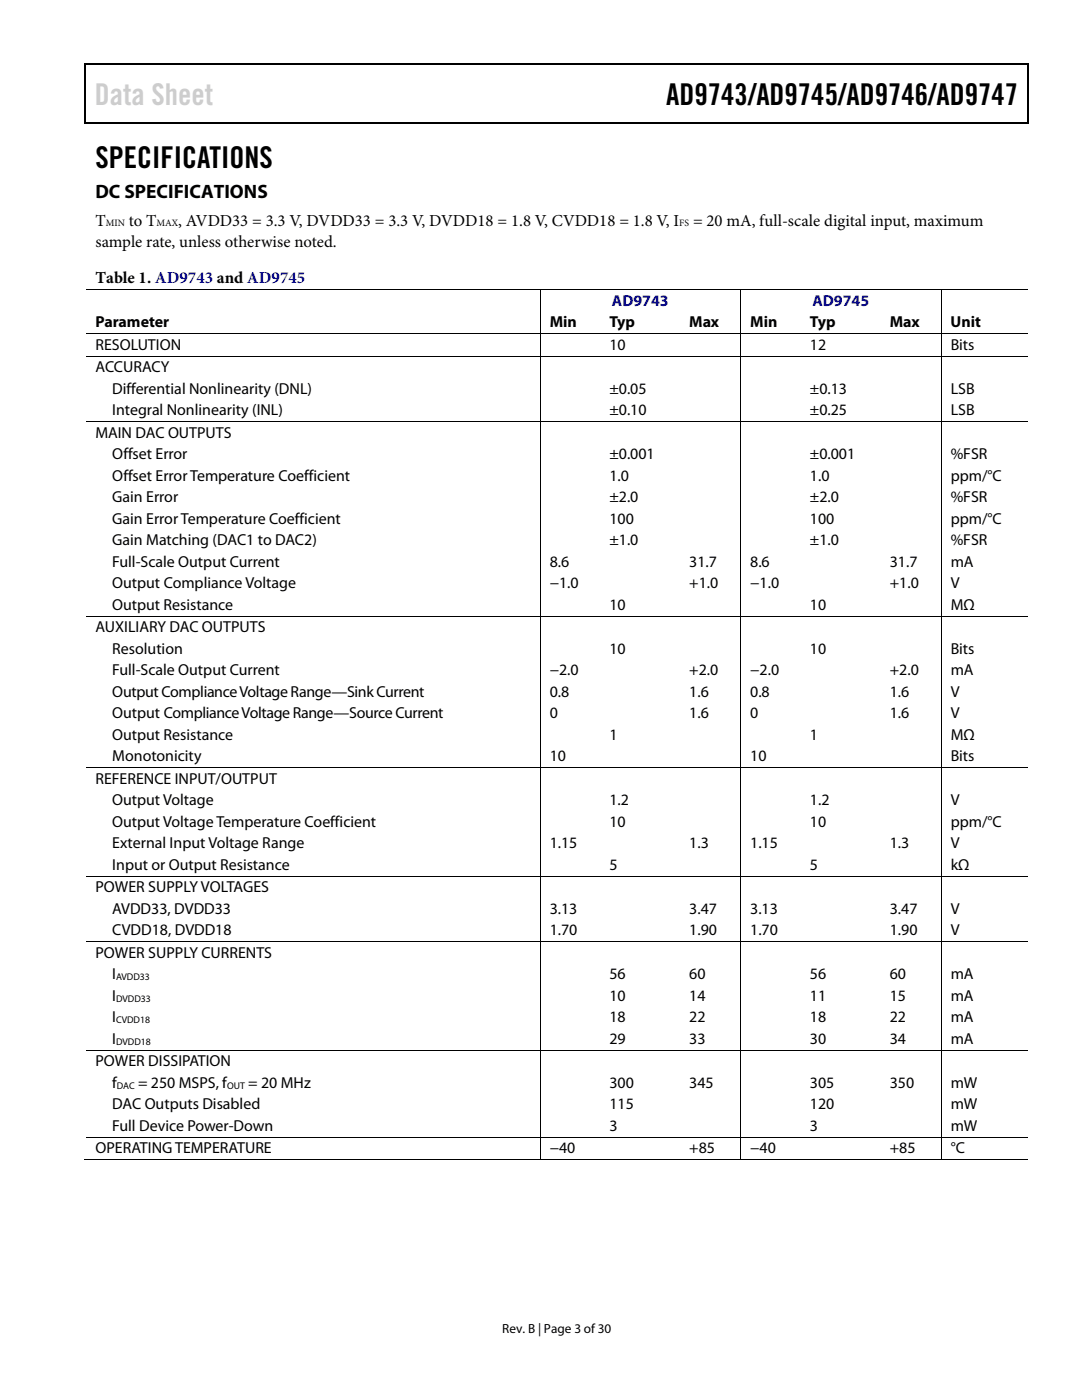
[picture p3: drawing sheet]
<svg xmlns="http://www.w3.org/2000/svg" width="216mm" height="279mm" viewBox="0 0 216 279" stroke-linecap="round" stroke-linejoin="round" font-family="sans-serif">
<defs><g id="words">
<text font-size="6" fill="#cdcdcd" x="18.9" y="21">Data Sheet</text>
<g font-size="6">
<text x="132.9" y="21">AD9743/AD9745/AD9746/AD9747</text>
<text x="19" y="33.6">SPECIFICATIONS</text>
</g>
<text font-size="3.9" x="19" y="39.6">DC SPECIFICATIONS</text>
<g font-size="3.3">
<text x="19" y="45">T</text>
<text x="25.7" y="45">to T</text>
<text x="35.6" y="45">, AVDD33 = 3.3 V, DVDD33 = 3.3 V, DVDD18 = 1.8 V, CVDD18 = 1.8 V, I</text>
<text x="138.3" y="45">= 20 mA, full-scale digital input, maximum</text>
<text x="19.1" y="49.3">sample rate, unless otherwise noted.</text>
<text x="19.1" y="56.4">Table 1. AD9743 and AD9745</text>
</g>
<g font-size="3.2">
<text x="19" y="65.3">Parameter</text>
<text x="109.7" y="65.3">Min</text>
<text x="121.6" y="65.3">Typ</text>
<text x="137.5" y="65.3">Max</text>
<text x="149.7" y="65.3">Min</text>
<text x="161.6" y="65.3">Typ</text>
<text x="177.5" y="65.3">Max</text>
<text x="189.7" y="65.3">Unit</text>
<text x="19" y="69.8">RESOLUTION</text>
<text x="121.6" y="69.8">10</text>
<text x="161.6" y="69.8">12</text>
<text x="189.7" y="69.8">Bits</text>
<text x="19" y="74.3">ACCURACY</text>
<text x="22.4" y="78.5">Differential Nonlinearity (DNL)</text>
<text x="22.4" y="82.8">Integral Nonlinearity (INL)</text>
<text x="121.6" y="78.5">±0.05</text>
<text x="121.6" y="82.8">±0.10</text>
<text x="161.6" y="78.5">±0.13</text>
<text x="161.6" y="82.8">±0.25</text>
<text x="189.7" y="78.5">LSB</text>
<text x="189.7" y="82.8">LSB</text>
<text x="19" y="87.3">MAIN DAC OUTPUTS</text>
<text x="22.4" y="91.6">Offset Error</text>
<text x="22.4" y="95.9">Offset Error Temperature Coefficient</text>
<text x="121.6" y="91.6">±0.001</text>
<text x="121.6" y="95.9">1.0</text>
<text x="161.6" y="91.6">±0.001</text>
<text x="161.6" y="95.9">1.0</text>
<text x="189.7" y="91.6">%FSR</text>
<text x="189.7" y="95.9">ppm/°C</text>
<text x="22.4" y="100.2">Gain Error</text>
<text x="121.6" y="100.2">±2.0</text>
<text x="161.6" y="100.2">±2.0</text>
<text x="189.7" y="100.2">%FSR</text>
<text x="22.4" y="104.5">Gain Error Temperature Coefficient</text>
<text x="121.6" y="104.5">100</text>
<text x="161.6" y="104.5">100</text>
<text x="189.7" y="104.5">ppm/°C</text>
<text x="22.4" y="108.8">Gain Matching (DAC1 to DAC2)</text>
<text x="22.4" y="113.1">Full-Scale Output Current</text>
<text x="109.7" y="113.1">8.6</text>
<text x="121.6" y="108.8">±1.0</text>
<text x="137.5" y="113.1">31.7</text>
<text x="149.7" y="113.1">8.6</text>
<text x="161.6" y="108.8">±1.0</text>
<text x="177.5" y="113.1">31.7</text>
<text x="189.7" y="108.8">%FSR</text>
<text x="189.7" y="113.1">mA</text>
<text x="22.4" y="117.4">Output Compliance Voltage</text>
<text x="109.7" y="117.4">−1.0</text>
<text x="137.5" y="117.4">+1.0</text>
<text x="149.7" y="117.4">−1.0</text>
<text x="177.5" y="117.4">+1.0</text>
<text x="189.7" y="117.4">V</text>
<text x="22.4" y="121.7">Output Resistance</text>
<text x="121.6" y="121.7">10</text>
<text x="161.6" y="121.7">10</text>
<text x="189.7" y="121.7">MΩ</text>
<text x="19" y="126.2">AUXILIARY DAC OUTPUTS</text>
<text x="22.4" y="130.5">Resolution</text>
<text x="121.6" y="130.5">10</text>
<text x="161.6" y="130.5">10</text>
<text x="189.7" y="130.5">Bits</text>
<text x="22.4" y="134.8">Full-Scale Output Current</text>
<text x="109.7" y="134.8">−2.0</text>
<text x="137.5" y="134.8">+2.0</text>
<text x="149.7" y="134.8">−2.0</text>
<text x="177.5" y="134.8">+2.0</text>
<text x="189.7" y="134.8">mA</text>
<text x="22.4" y="139.1">Output Compliance Voltage Range—Sink Current</text>
<text x="22.4" y="143.4">Output Compliance Voltage Range—Source Current</text>
<text x="109.7" y="143.4">0</text>
<text x="109.7" y="139.1">0.8</text>
<text x="137.5" y="143.4">1.6</text>
<text x="137.5" y="139.1">1.6</text>
<text x="149.7" y="143.4">0</text>
<text x="149.7" y="139.1">0.8</text>
<text x="177.5" y="143.4">1.6</text>
<text x="177.5" y="139.1">1.6</text>
<text x="189.7" y="143.4">V</text>
<text x="189.7" y="139.1">V</text>
<text x="22.4" y="147.7">Output Resistance</text>
<text x="121.6" y="147.7">1</text>
<text x="161.6" y="147.7">1</text>
<text x="189.7" y="147.7">MΩ</text>
<text x="22.4" y="152">Monotonicity</text>
<text x="109.7" y="152">10</text>
<text x="149.7" y="152">10</text>
<text x="189.7" y="152">Bits</text>
<text x="19" y="156.4">REFERENCE INPUT/OUTPUT</text>
<text x="22.4" y="160.7">Output Voltage</text>
<text x="121.6" y="160.7">1.2</text>
<text x="161.6" y="160.7">1.2</text>
<text x="189.7" y="160.7">V</text>
<text x="22.4" y="165">Output Voltage Temperature Coefficient</text>
<text x="121.6" y="165">10</text>
<text x="161.6" y="165">10</text>
<text x="189.7" y="165">ppm/°C</text>
<text x="22.4" y="169.3">External Input Voltage Range</text>
<text x="22.4" y="173.6">Input or Output Resistance</text>
<text x="109.7" y="169.3">1.15</text>
<text x="121.6" y="173.6">5</text>
<text x="137.5" y="169.3">1.3</text>
<text x="149.7" y="169.3">1.15</text>
<text x="161.6" y="173.6">5</text>
<text x="177.5" y="169.3">1.3</text>
<text x="189.7" y="169.3">V</text>
<text x="189.7" y="173.6">kΩ</text>
<text x="19" y="178.1">POWER SUPPLY VOLTAGES</text>
<text x="22.4" y="182.4">AVDD33, DVDD33</text>
<text x="109.7" y="182.4">3.13</text>
<text x="137.5" y="182.4">3.47</text>
<text x="149.7" y="182.4">3.13</text>
<text x="177.5" y="182.4">3.47</text>
<text x="189.7" y="182.4">V</text>
<text x="19" y="191.2">POWER SUPPLY CURRENTS</text>
<text x="22.4" y="186.7">CVDD18, DVDD18</text>
<text x="109.7" y="186.7">1.70</text>
<text x="137.5" y="186.7">1.90</text>
<text x="149.7" y="186.7">1.70</text>
<text x="177.5" y="186.7">1.90</text>
<text x="189.7" y="186.7">V</text>
<text x="22.4" y="195.5">I</text>
<text x="121.6" y="195.5">56</text>
<text x="137.5" y="195.5">60</text>
<text x="161.6" y="195.5">56</text>
<text x="177.5" y="195.5">60</text>
<text x="189.7" y="195.5">mA</text>
<text x="22.4" y="199.7">I</text>
<text x="121.6" y="199.7">10</text>
<text x="137.5" y="199.7">14</text>
<text x="161.6" y="199.7">11</text>
<text x="177.5" y="199.7">15</text>
<text x="189.7" y="199.7">mA</text>
<text x="22.4" y="204">I</text>
<text x="22.4" y="208.3">I</text>
<text x="121.6" y="204">18</text>
<text x="121.6" y="208.3">29</text>
<text x="137.5" y="204">22</text>
<text x="137.5" y="208.3">33</text>
<text x="161.6" y="204">18</text>
<text x="161.6" y="208.3">30</text>
<text x="177.5" y="204">22</text>
<text x="177.5" y="208.3">34</text>
<text x="189.7" y="204">mA</text>
<text x="189.7" y="208.3">mA</text>
<text x="19" y="212.8">POWER DISSIPATION</text>
<text x="22.4" y="217.1">f</text>
<text x="22.4" y="221.4">DAC Outputs Disabled</text>
<text x="27.6" y="217.1">= 250 MSPS, f</text>
<text x="49.5" y="217.1">= 20 MHz</text>
<text x="121.6" y="221.4">115</text>
<text x="121.6" y="217.1">300</text>
<text x="137.5" y="217.1">345</text>
<text x="161.6" y="221.4">120</text>
<text x="161.6" y="217.1">305</text>
<text x="177.5" y="217.1">350</text>
<text x="189.7" y="221.4">mW</text>
<text x="189.7" y="217.1">mW</text>
<text x="22.4" y="225.7">Full Device Power-Down</text>
<text x="121.6" y="225.7">3</text>
<text x="161.6" y="225.7">3</text>
<text x="189.7" y="225.7">mW</text>
<text x="19" y="230.2">OPERATINGTEMPERATURE</text>
<text x="109.7" y="230.2">−40</text>
<text x="137.5" y="230.2">+85</text>
<text x="149.7" y="230.2">−40</text>
<text x="177.5" y="230.2">+85</text>
<text x="189.7" y="230.2">°C</text>
</g>
<g font-size="3.2" fill="#00f">
<text x="122.1" y="61">AD9743</text>
<text x="162.1" y="61">AD9745</text>
</g>
<text font-size="2.6" x="100.2" y="266">Rev. B | Page 3 of 30</text>
<g font-size="1.9">
<text x="21.1" y="45.2">MIN</text>
<text x="31.2" y="45.2">MAX</text>
<text x="135.6" y="45.2">FS</text>
<text x="23.2" y="195.6">AVDD33</text>
<text x="23.2" y="199.9">DVDD33</text>
<text x="23.2" y="204.2">CVDD18</text>
<text x="23.2" y="208.5">DVDD18</text>
<text x="23.3" y="217.3">DAC</text>
<text x="45.3" y="217.3">OUT</text>
</g>
</g></defs>
<g fill="#000">
<path d="M16.9 12.7h.2v1h-.2zM16.9 12.7h.2v.3h-.2zM82.5 12.7h.3v.3h-.3zM205.1 12.7h.2v1h-.2zM205.1 12.7h.2v.3h-.2zM16.9 24.4h.2v.3h-.2zM82.3 24.4h.2v.3h-.2zM205.1 24.4h.2v.3h-.2zM107.7 57.6h.2v.2h-.2zM147.7 57.6h.2v.2h-.2zM187.7 57.6h.2v.2h-.2zM107.7 66.5h.2v.2h-.2z"/>
<path d="M107.7 71h.2v.1h-.2zM119.7 66.5h.2v.2h-.2zM119.7 71h.2v.1h-.2zM135.6 66.5h.2v.2h-.2zM135.6 71h.2v.1h-.2zM147.7 66.5h.2v.2h-.2zM147.7 71h.2v.1h-.2zM159.7 66.5h.2v.2h-.2zM159.7 71h.2v.1h-.2zM175.6 66.5h.2v.2h-.2zM175.6 71h.2v.1h-.2zM187.7 66.5h.2v.2h-.2z"/>
<path d="M187.7 71h.2v.1h-.2zM107.7 84h.2v.2h-.2zM119.7 84h.2v.2h-.2zM135.6 84h.2v.2h-.2zM147.7 84h.2v.2h-.2zM159.7 84h.2v.2h-.2zM175.6 84h.2v.2h-.2zM187.7 84h.2v.2h-.2zM107.7 122.9h.2v.2h-.2zM119.7 122.9h.2v.2h-.2zM135.6 122.9h.2v.2h-.2zM147.7 122.9h.2v.2h-.2z"/>
<path d="M159.7 122.9h.2v.2h-.2zM175.6 122.9h.2v.2h-.2zM187.7 122.9h.2v.2h-.2zM107.7 153.1h.2v.2h-.2zM119.7 153.1h.2v.2h-.2zM135.6 153.1h.2v.2h-.2zM147.7 153.1h.2v.2h-.2zM159.7 153.1h.2v.2h-.2zM175.6 153.1h.2v.2h-.2zM187.7 153.1h.2v.2h-.2zM107.7 174.8h.2v.2h-.2zM119.7 174.8h.2v.2h-.2z"/>
<path d="M135.6 174.8h.2v.2h-.2zM147.7 174.8h.2v.2h-.2zM159.7 174.8h.2v.2h-.2zM175.6 174.8h.2v.2h-.2zM187.7 174.8h.2v.2h-.2zM107.7 187.9h.2v.1h-.2zM119.7 187.9h.2v.1h-.2zM135.6 187.9h.2v.1h-.2zM147.7 187.9h.2v.1h-.2zM159.7 187.9h.2v.1h-.2zM175.6 187.9h.2v.1h-.2zM187.7 187.9h.2v.1h-.2z"/>
<path d="M107.7 209.5h.2v.2h-.2zM119.7 209.5h.2v.2h-.2zM135.6 209.5h.2v.2h-.2zM147.7 209.5h.2v.2h-.2zM159.7 209.5h.2v.2h-.2zM175.6 209.5h.2v.2h-.2zM187.7 209.5h.2v.2h-.2zM107.7 226.9h.2v.2h-.2zM107.7 231.4h.2v.1h-.2zM119.4 231.4h.2v.1h-.2zM119.7 226.9h.2v.2h-.2zM135.4 231.4h.2v.1h-.2z"/>
<path d="M135.6 226.9h.2v.2h-.2zM147.7 226.9h.2v.2h-.2zM147.7 231.4h.2v.1h-.2zM159.4 231.4h.2v.1h-.2zM159.7 226.9h.2v.2h-.2zM175.4 231.4h.2v.1h-.2zM175.6 226.9h.2v.2h-.2zM187.7 226.9h.2v.2h-.2zM187.7 231.4h.2v.1h-.2z"/>
</g>
<path d="M17 13.7v10.7M17.1 12.8h65.4M82.8 12.8h122.3M205.2 13.7v10.7M17.1 24.5h188" fill="none" stroke="#000" stroke-width=".25"/>
<g fill="none" stroke="#000" stroke-width=".2">
<path d="M17.1 57.7h90.6M107.8 57.8v8.7M107.9 57.7h39.8M147.8 57.8v8.7M147.9 57.7h39.8M187.8 57.8v8.7M187.9 57.7h17.2M17.1 66.6h90.6M17.1 71.1h90.6M107.8 66.7v4.3M107.8 71.1v12.9M107.9 66.6h11.8"/>
<path d="M107.9 71.1h11.8M119.9 66.6h15.7M119.9 71.1h15.7M135.8 66.6h11.9M135.8 71.1h11.9M147.8 66.7v4.3M147.8 71.1v12.9M147.9 66.6h11.8M147.9 71.1h11.8M159.9 66.6h15.7M159.9 71.1h15.7M175.8 66.6h11.9"/>
<path d="M175.8 71.1h11.9M187.8 66.7v4.3M187.8 71.1v12.9M187.9 66.6h17.2M187.9 71.1h17.2M17.1 84.1h90.6M107.8 84.2v38.7M107.9 84.1h11.8M119.9 84.1h15.7M135.8 84.1h11.9M147.8 84.2v38.7M147.9 84.1h11.8"/>
<path d="M159.9 84.1h15.7M175.8 84.1h11.9M187.8 84.2v38.7M187.9 84.1h17.2M17.1 123h90.6M107.8 123.1v30M107.9 123h11.8M119.9 123h15.7M135.8 123h11.9M147.8 123.1v30M147.9 123h11.8M159.9 123h15.7"/>
<path d="M175.8 123h11.9M187.8 123.1v30M187.9 123h17.2M17.1 153.2h90.6M107.8 153.3v21.5M107.9 153.2h11.8M119.9 153.2h15.7M135.8 153.2h11.9M147.8 153.3v21.5M147.9 153.2h11.8M159.9 153.2h15.7M175.8 153.2h11.9"/>
<path d="M187.8 153.3v21.5M187.9 153.2h17.2M17.1 174.9h90.6M107.8 175v12.9M107.9 174.9h11.8M119.9 174.9h15.7M135.8 174.9h11.9M147.8 175v12.9M147.9 174.9h11.8M159.9 174.9h15.7M175.8 174.9h11.9M187.8 175v12.9"/>
<path d="M187.9 174.9h17.2M17.1 187.9h90.6M107.8 188v21.5M107.9 187.9h11.8M119.9 187.9h15.7M135.8 187.9h11.9M147.8 188v21.5M147.9 187.9h11.8M159.9 187.9h15.7M175.8 187.9h11.9M187.8 188v21.5M187.9 187.9h17.2"/>
<path d="M17.1 209.6h90.6M107.8 209.7v17.2M107.9 209.6h11.8M119.9 209.6h15.7M135.8 209.6h11.9M147.8 209.7v17.2M147.9 209.6h11.8M159.9 209.6h15.7M175.8 209.6h11.9M187.8 209.7v17.2M187.9 209.6h17.2M16.9 231.4h90.8"/>
<path d="M17.1 227h90.6M107.8 227.1v4.3M107.9 227h11.8M107.9 231.4h39.8M119.9 227h15.7M135.8 227h11.9M147.8 227.1v4.3M147.9 227h11.8M147.9 231.4h39.8M159.9 227h15.7M175.8 227h11.9M187.8 227.1v4.3"/>
<path d="M187.9 227h17.2M187.9 231.4h17.2"/>
</g>
<use href="#words"/>
</svg>
